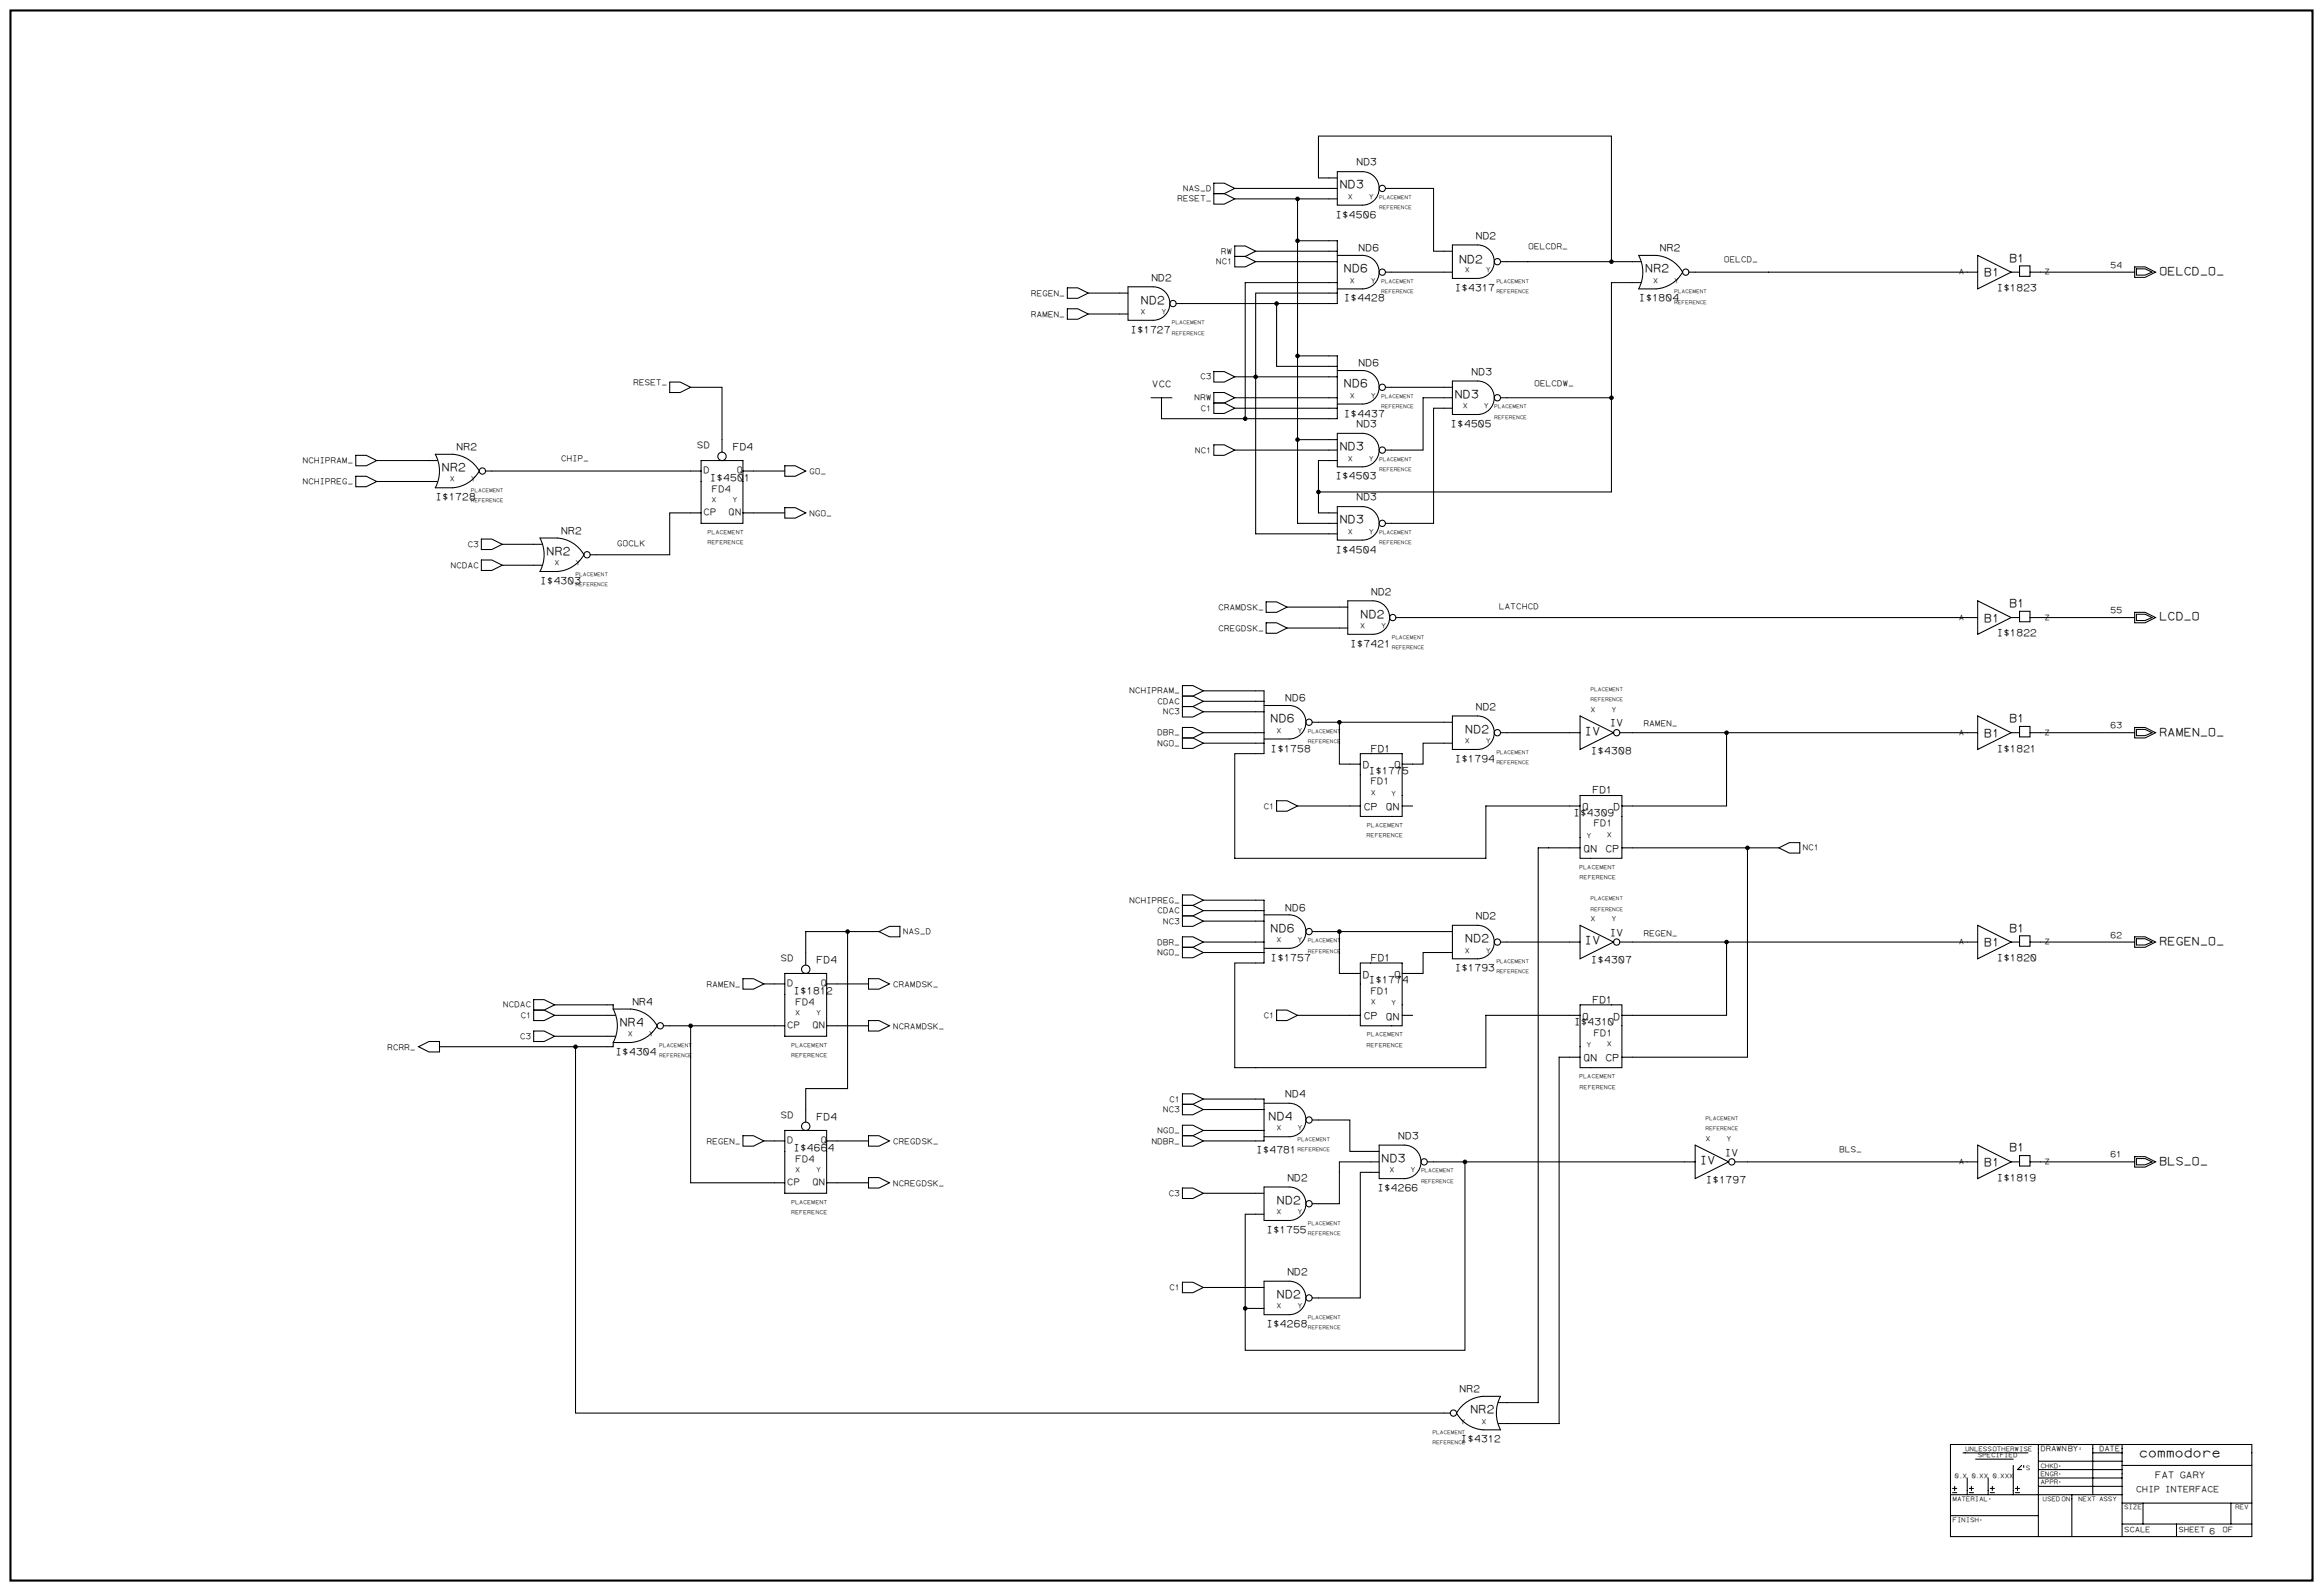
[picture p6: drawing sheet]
<svg xmlns="http://www.w3.org/2000/svg" width="1189mm" height="814mm" viewBox="0 0 1189 814" stroke-linecap="round" stroke-linejoin="round" font-family="sans-serif">
<defs><g id="words">
<text font-size="6.5" x="1094" y="745">commodore</text>
<g font-size="5.9">
<text x="685" y="96">ND3</text>
<text x="746" y="134">ND2</text>
<text x="1028" y="134">B1</text>
<text x="687" y="139">ND6</text>
<text x="842" y="139">NR2</text>
<text x="1015" y="141">B1</text>
<text x="1105" y="141">OELCD_O_</text>
<text x="584" y="155">ND2</text>
<text x="687" y="198">ND6</text>
<text x="744" y="203">ND3</text>
<text x="685" y="230">ND3</text>
<text x="226" y="241">NR2</text>
<text x="685" y="268">ND3</text>
<text x="279" y="284">NR2</text>
<text x="1028" y="311">B1</text>
<text x="696" y="316">ND2</text>
<text x="1105" y="317">LCD_O</text>
<text x="1015" y="318">B1</text>
<text x="650" y="369">ND6</text>
<text x="1028" y="369">B1</text>
<text x="750" y="375">ND2</text>
<text x="811" y="376">IV</text>
<text x="1015" y="377">B1</text>
<text x="1105" y="376">RAMEN_O_</text>
<text x="650" y="477">ND6</text>
<text x="1028" y="477">B1</text>
<text x="750" y="482">ND2</text>
<text x="811" y="483">IV</text>
<text x="1015" y="484">B1</text>
<text x="1105" y="483">REGEN_O_</text>
<text x="317" y="525">NR4</text>
<text x="649" y="573">ND4</text>
<text x="1028" y="589">B1</text>
<text x="707" y="594">ND3</text>
<text x="869" y="595">IV</text>
<text x="1015" y="596">B1</text>
<text x="1105" y="596">BLS_O_</text>
<text x="653" y="616">ND2</text>
<text x="653" y="664">ND2</text>
<text x="752" y="723">NR2</text>
</g>
<g font-size="5.2">
<text x="694" y="85">ND3</text>
<text x="683" y="111">I$4506</text>
<text x="755" y="122">ND2</text>
<text x="695" y="129">ND6</text>
<text x="849" y="129">NR2</text>
<text x="589" y="143">ND2</text>
<text x="744" y="149">I$4317</text>
<text x="1021" y="149">I$1823</text>
<text x="687" y="154">I$4428</text>
<text x="838" y="154">I$1804</text>
<text x="578" y="170">I$1727</text>
<text x="695" y="187">ND6</text>
<text x="753" y="192">ND3</text>
<text x="687" y="213">I$4437</text>
<text x="694" y="218">ND3</text>
<text x="742" y="218">I$4505</text>
<text x="233" y="230">NR2</text>
<text x="375" y="230">FD4</text>
<text x="683" y="245">I$4503</text>
<text x="363" y="246">I$4501</text>
<text x="223" y="256">I$1728</text>
<text x="694" y="256">ND3</text>
<text x="287" y="273">NR2</text>
<text x="683" y="283">I$4504</text>
<text x="276" y="299">I$4303</text>
<text x="701" y="304">ND2</text>
<text x="1021" y="326">I$1822</text>
<text x="691" y="331">I$7421</text>
<text x="657" y="359">ND6</text>
<text x="755" y="363">ND2</text>
<text x="823" y="372">IV</text>
<text x="650" y="384">I$1758</text>
<text x="701" y="384">FD1</text>
<text x="744" y="390">I$1794</text>
<text x="814" y="386">I$4308</text>
<text x="1021" y="384">I$1821</text>
<text x="697" y="393">D</text>
<text x="700" y="396">I$1775</text>
<text x="713" y="393">Q</text>
<text x="815" y="406">FD1</text>
<text x="698" y="414">CP</text>
<text x="709" y="414">QN</text>
<text x="805" y="417">I$4309</text>
<text x="809" y="414">Q</text>
<text x="825" y="414">D</text>
<text x="810" y="436">QN</text>
<text x="821" y="436">CP</text>
<text x="657" y="466">ND6</text>
<text x="755" y="470">ND2</text>
<text x="823" y="479">IV</text>
<text x="650" y="492">I$1757</text>
<text x="701" y="492">FD1</text>
<text x="1021" y="492">I$1820</text>
<text x="418" y="493">FD4</text>
<text x="744" y="497">I$1793</text>
<text x="814" y="493">I$4307</text>
<text x="697" y="500">D</text>
<text x="700" y="503">I$1774</text>
<text x="713" y="500">Q</text>
<text x="406" y="509">I$1812</text>
<text x="323" y="514">NR4</text>
<text x="815" y="513">FD1</text>
<text x="698" y="521">CP</text>
<text x="709" y="522">QN</text>
<text x="809" y="522">Q</text>
<text x="825" y="522">D</text>
<text x="805" y="524">I$4310</text>
<text x="315" y="540">I$4304</text>
<text x="810" y="543">QN</text>
<text x="821" y="543">CP</text>
<text x="657" y="561">ND4</text>
<text x="418" y="573">FD4</text>
<text x="715" y="583">ND3</text>
<text x="406" y="589">I$4664</text>
<text x="642" y="590">I$4781</text>
<text x="882" y="591">IV</text>
<text x="658" y="604">ND2</text>
<text x="873" y="605">I$1797</text>
<text x="1021" y="604">I$1819</text>
<text x="705" y="609">I$4266</text>
<text x="648" y="631">I$1755</text>
<text x="658" y="652">ND2</text>
<text x="648" y="679">I$4268</text>
<text x="747" y="712">NR2</text>
<text x="747" y="738">I$4312</text>
</g>
<g font-size="4.8">
<text x="589" y="198">VCC</text>
<text x="357" y="229">SD</text>
<text x="360" y="242">D</text>
<text x="377" y="242">Q</text>
<text x="364" y="252">FD4</text>
<text x="360" y="263">CP</text>
<text x="373" y="263">QN</text>
<text x="701" y="401">FD1</text>
<text x="815" y="423">FD1</text>
<text x="399" y="492">SD</text>
<text x="403" y="504">D</text>
<text x="420" y="504">Q</text>
<text x="701" y="508">FD1</text>
<text x="407" y="514">FD4</text>
<text x="403" y="526">CP</text>
<text x="415" y="526">QN</text>
<text x="815" y="530">FD1</text>
<text x="399" y="572">SD</text>
<text x="403" y="585">D</text>
<text x="420" y="585">Q</text>
<text x="407" y="594">FD4</text>
<text x="403" y="606">CP</text>
<text x="415" y="606">QN</text>
<text x="1102" y="756">FAT GARY</text>
</g>
<g font-size="4.5">
<text x="1080" y="137">54</text>
<text x="1080" y="314">55</text>
<text x="1080" y="372">63</text>
<text x="1080" y="480">62</text>
<text x="1080" y="592">61</text>
<text x="1093" y="763">CHIP INTERFACE</text>
<text x="1130" y="785">6</text>
</g>
<g font-size="4.2">
<text x="605" y="98">NAS_D</text>
<text x="602" y="103">RESET_</text>
<text x="625" y="130">RW</text>
<text x="782" y="128">OELCDR_</text>
<text x="622" y="135">NC1</text>
<text x="882" y="134">OELCD_</text>
<text x="527" y="151">REGEN_</text>
<text x="527" y="162">RAMEN_</text>
<text x="324" y="197">RESET_</text>
<text x="614" y="194">C3</text>
<text x="785" y="198">OELCDW_</text>
<text x="611" y="205">NRW</text>
<text x="614" y="210">C1</text>
<text x="611" y="232">NC1</text>
<text x="155" y="237">NCHIPRAM_</text>
<text x="287" y="236">CHIP_</text>
<text x="414" y="242">GO_</text>
<text x="155" y="248">NCHIPREG_</text>
<text x="414" y="264">NGO_</text>
<text x="239" y="280">C3</text>
<text x="316" y="279">GOCLK</text>
<text x="230" y="290">NCDAC</text>
<text x="623" y="312">CRAMDSK_</text>
<text x="767" y="312">LATCHCD</text>
<text x="623" y="323">CREGDSK_</text>
<text x="578" y="355">NCHIPRAM_</text>
<text x="592" y="360">CDAC</text>
<text x="595" y="365">NC3</text>
<text x="841" y="372">RAMEN_</text>
<text x="592" y="376">DBR_</text>
<text x="592" y="382">NGO_</text>
<text x="646" y="414">C1</text>
<text x="922" y="435">NC1</text>
<text x="578" y="462">NCHIPREG_</text>
<text x="592" y="467">CDAC</text>
<text x="595" y="473">NC3</text>
<text x="462" y="478">NAS_D</text>
<text x="841" y="479">REGEN_</text>
<text x="592" y="483">DBR_</text>
<text x="592" y="489">NGO_</text>
<text x="361" y="505">RAMEN_</text>
<text x="457" y="505">CRAMDSK_</text>
<text x="257" y="515">NCDAC</text>
<text x="266" y="521">C1</text>
<text x="646" y="521">C1</text>
<text x="457" y="526">NCRAMDSK_</text>
<text x="266" y="531">C3</text>
<text x="198" y="537">RCRR_</text>
<text x="598" y="564">C1</text>
<text x="595" y="569">NC3</text>
<text x="592" y="580">NGO_</text>
<text x="361" y="585">REGEN_</text>
<text x="457" y="585">CREGDSK_</text>
<text x="589" y="585">NDBR_</text>
<text x="941" y="589">BLS_</text>
<text x="457" y="606">NCREGDSK_</text>
<text x="598" y="612">C3</text>
<text x="598" y="660">C1</text>
</g>
<g font-size="3.9">
<text x="1002" y="140">A</text>
<text x="1046" y="140">Z</text>
<text x="1002" y="317">A</text>
<text x="1046" y="317">Z</text>
<text x="1002" y="376">A</text>
<text x="1046" y="376">Z</text>
<text x="1002" y="483">A</text>
<text x="1046" y="483">Z</text>
<text x="1002" y="595">A</text>
<text x="1046" y="595">Z</text>
<text x="1044" y="742">DRAWNBY:</text>
<text x="1074" y="742">DATE</text>
<text x="1087" y="784">SCALE</text>
<text x="1115" y="784">SHEET</text>
<text x="1137" y="784">OF</text>
</g>
<g font-size="3.6">
<text x="690" y="102">X</text>
<text x="700" y="102">Y</text>
<text x="750" y="139">X</text>
<text x="760" y="139">Y</text>
<text x="691" y="145">X</text>
<text x="701" y="145">Y</text>
<text x="846" y="145">X</text>
<text x="857" y="145">Y</text>
<text x="584" y="161">X</text>
<text x="594" y="161">Y</text>
<text x="691" y="203">X</text>
<text x="701" y="203">Y</text>
<text x="748" y="209">X</text>
<text x="759" y="209">Y</text>
<text x="690" y="236">X</text>
<text x="700" y="236">Y</text>
<text x="230" y="246">X</text>
<text x="241" y="246">Y</text>
<text x="364" y="257">X</text>
<text x="375" y="257">Y</text>
<text x="690" y="273">X</text>
<text x="700" y="273">Y</text>
<text x="284" y="289">X</text>
<text x="294" y="289">Y</text>
<text x="696" y="321">X</text>
<text x="707" y="321">Y</text>
<text x="814" y="364">X</text>
<text x="824" y="364">Y</text>
<text x="653" y="375">X</text>
<text x="664" y="375">Y</text>
<text x="750" y="380">X</text>
<text x="760" y="380">Y</text>
<text x="701" y="407">X</text>
<text x="712" y="407">Y</text>
<text x="812" y="429">Y</text>
<text x="822" y="428">X</text>
<text x="814" y="471">X</text>
<text x="824" y="471">Y</text>
<text x="653" y="482">X</text>
<text x="664" y="482">Y</text>
<text x="750" y="487">X</text>
<text x="760" y="487">Y</text>
<text x="701" y="514">X</text>
<text x="712" y="514">Y</text>
<text x="407" y="519">X</text>
<text x="418" y="519">Y</text>
<text x="321" y="530">X</text>
<text x="332" y="530">Y</text>
<text x="812" y="536">Y</text>
<text x="822" y="535">X</text>
<text x="653" y="578">X</text>
<text x="664" y="578">Y</text>
<text x="873" y="584">X</text>
<text x="883" y="584">Y</text>
<text x="407" y="600">X</text>
<text x="418" y="600">Y</text>
<text x="711" y="600">X</text>
<text x="722" y="600">Y</text>
<text x="653" y="621">X</text>
<text x="664" y="621">Y</text>
<text x="653" y="669">X</text>
<text x="664" y="669">Y</text>
<text x="747" y="728">Y</text>
<text x="758" y="728">X</text>
</g>
<g font-size="3.3">
<text x="1005" y="742">UNLESSOTHERWISE</text>
<text x="1012" y="745">SPECIFIED</text>
<text x="1036" y="752">S</text>
<text x="1044" y="751">CHKD:</text>
<text x="1044" y="755">ENGR:</text>
<text x="1000" y="756">0.X</text>
<text x="1009" y="756">0.XX 0.XXX</text>
<text x="1044" y="759">APPR:</text>
<text x="999" y="768">MATERIAL:</text>
<text x="1045" y="768">USED ON</text>
<text x="1063" y="768">NEXT ASSY</text>
<text x="1087" y="772">SIZE</text>
<text x="1144" y="772">REV</text>
<text x="999" y="779">FINISH:</text>
</g>
<g font-size="2.9">
<text x="362" y="273">PLACEMENT</text>
<text x="362" y="278">REFERENCE</text>
<text x="699" y="423">PLACEMENT</text>
<text x="699" y="428">REFERENCE</text>
<text x="808" y="444">PLACEMENT</text>
<text x="808" y="450">REFERENCE</text>
<text x="699" y="530">PLACEMENT</text>
<text x="405" y="535">PLACEMENT</text>
<text x="699" y="535">REFERENCE</text>
<text x="405" y="541">REFERENCE</text>
<text x="808" y="551">PLACEMENT</text>
<text x="808" y="557">REFERENCE</text>
<text x="405" y="616">PLACEMENT</text>
<text x="405" y="621">REFERENCE</text>
</g>
<g font-size="2.7">
<text x="706" y="102">PLACEMENT</text>
<text x="706" y="107">REFERENCE</text>
<text x="707" y="145">PLACEMENT</text>
<text x="707" y="150">REFERENCE</text>
<text x="766" y="145">PLACEMENT</text>
<text x="766" y="150">REFERENCE</text>
<text x="857" y="150">PLACEMENT</text>
<text x="857" y="155">REFERENCE</text>
<text x="600" y="166">PLACEMENT</text>
<text x="600" y="171">REFERENCE</text>
<text x="707" y="203">PLACEMENT</text>
<text x="707" y="209">REFERENCE</text>
<text x="764" y="209">PLACEMENT</text>
<text x="764" y="214">REFERENCE</text>
<text x="706" y="236">PLACEMENT</text>
<text x="706" y="241">REFERENCE</text>
<text x="241" y="252">PLACEMENT</text>
<text x="241" y="257">REFERENCE</text>
<text x="706" y="273">PLACEMENT</text>
<text x="706" y="278">REFERENCE</text>
<text x="294" y="294">PLACEMENT</text>
<text x="294" y="300">REFERENCE</text>
<text x="712" y="327">PLACEMENT</text>
<text x="712" y="332">REFERENCE</text>
<text x="814" y="353">PLACEMENT</text>
<text x="814" y="359">REFERENCE</text>
<text x="669" y="375">PLACEMENT</text>
<text x="669" y="380">REFERENCE</text>
<text x="766" y="386">PLACEMENT</text>
<text x="766" y="391">REFERENCE</text>
<text x="814" y="460">PLACEMENT</text>
<text x="814" y="466">REFERENCE</text>
<text x="669" y="482">PLACEMENT</text>
<text x="669" y="487">REFERENCE</text>
<text x="766" y="493">PLACEMENT</text>
<text x="766" y="498">REFERENCE</text>
<text x="337" y="535">PLACEMENT</text>
<text x="337" y="541">REFERENCE</text>
<text x="873" y="573">PLACEMENT</text>
<text x="873" y="578">REFERENCE</text>
<text x="664" y="584">PLACEMENT</text>
<text x="664" y="589">REFERENCE</text>
<text x="727" y="600">PLACEMENT</text>
<text x="727" y="605">REFERENCE</text>
<text x="669" y="626">PLACEMENT</text>
<text x="669" y="632">REFERENCE</text>
<text x="669" y="675">PLACEMENT</text>
<text x="669" y="680">REFERENCE</text>
<text x="733" y="734">PLACEMENT</text>
<text x="733" y="739">REFERENCE</text>
</g>
</g></defs>
<path d="M5 5h1178v804h-1178z" fill="#fff" stroke="#fff" stroke-width=".51"/>
<path d="M5 5h1178v804h-1178z" fill="none" stroke="#000" stroke-width="1.1"/>
<g fill="none" stroke="#000" stroke-width=".54">
<path d="M621 94h5l6 2-6 3h-5zM621 99h5l6 3-6 2h-5zM632 96h52M684 91h-9v-21h149v64M684 88h13a9 9 0 0 1 9 8 9 9 0 0 1-9 9h-13zM709 96h24v33h10M632 102h32M684 102h-20v166h20M632 131h5l5 3-5 3h-5zM632 126h5l5 3-5 2h-5zM642 129h42M642 134h42"/>
<path d="M664 123h20v32h-82M684 131h13a9 9 0 0 1 9 8 9 9 0 0 1-9 9h-13M709 139h34M743 125h13a9 9 0 0 1 8 9 9 9 0 0 1-8 8h-13zM768 134h71M838 131h9a17 17 0 0 1 14 8 17 17 0 0 1-14 9h-9a18 18 0 0 0 0-17zM864 139h148M1012 131l17 8-17 9zM1029 139h4v-3h6v5h-6v-2M1039 139h53M1092 137h5l6 2-6 3h-5zM1093 138h4l4 1-4 2h-4z"/>
<path d="M546 158h5l6 3-6 2h-5zM546 147h5l6 3-6 3h-5zM557 150h20M577 147h13a9 9 0 0 1 9 8 9 9 0 0 1-9 9h-13zM653 155v32h31M684 150h-42v123h42M684 145h-47v69M839 145h-15v107h-149M557 161h20M343 195h5l5 3-5 3h-5zM353 198h16v33M621 190h5l6 3-6 2h-5z"/>
<path d="M632 193h52M664 182h20v32h-90v-11M684 190h13a9 9 0 0 1 9 8 9 9 0 0 1-9 9h-13M709 198h34M743 195h13a9 9 0 0 1 8 8 9 9 0 0 1-8 9h-13zM589 203h11M621 201h5l6 2-6 3h-5zM621 206h5l6 3-6 2h-5zM632 209h52M632 203h52M743 209h-10v59h-24M743 203h-15v27h-19"/>
<path d="M768 203h56M182 233h5l6 3-6 2h-5zM193 236h31M223 232h9a17 17 0 0 1 13 9 17 17 0 0 1-13 9h-9a18 18 0 0 0 0-18zM359 236h21v32h-21zM402 238h5l5 3-5 3h-5zM621 228h5l6 2-6 3h-5zM632 230h52M664 225h20M684 236h-9v26h9M684 222h13a9 9 0 0 1 9 8 9 9 0 0 1-9 9h-13zM182 244h5l6 2-6 3h-5z"/>
<path d="M193 246h31M248 241h111M380 241h22M402 260h5l5 2-5 3h-5zM684 259h13a9 9 0 0 1 9 9 9 9 0 0 1-9 8h-13zM246 276h6l5 2-5 3h-6zM257 278h20M276 275h9a17 17 0 0 1 14 9 17 17 0 0 1-14 8h-9a18 18 0 0 0 0-17zM359 262h-16v22h-41M380 262h22M246 286h6l5 3-5 3h-6zM257 289h20"/>
<path d="M648 319h5l5 2-5 3h-5zM648 308h5l5 3-5 2h-5zM658 311h32M690 307h12a9 9 0 0 1 9 9 9 9 0 0 1-9 8h-12zM714 316h298M1012 307l17 9-17 8zM1029 316h4v-3h6v5h-6v-2M1039 316h53M1092 313h5l6 3-6 3h-5zM1093 314h4l4 2-4 1h-4zM658 321h32M605 356h5l6 3-6 2h-5z"/>
<path d="M605 351h5l6 2-6 3h-5zM616 353h31v33h-15v53h128v-27h48M616 359h31M605 377h5l6 3-6 3h-5zM605 372h5l6 3-6 2h-5zM605 361h5l6 3-6 3h-5zM616 375h31M616 364h31M647 361h13a9 9 0 0 1 8 8 9 9 0 0 1-8 9h-13M671 369h72M685 369v22h11M743 366h13a9 9 0 0 1 8 9 9 9 0 0 1-8 8h-13z"/>
<path d="M768 375h40M808 366l18 9-18 8zM829 375h183M883 375v37h-53M1012 366l17 9-17 8zM1029 375h4v-3h6v5h-6v-2M1039 375h53M1092 372h5l6 3-6 2h-5zM1093 373h4l4 2-4 1h-4zM616 380h31M696 386h21v32h-21zM743 380h-15v11h-11"/>
<path d="M653 410h5l6 2-6 3h-5zM664 412h32M717 412h6M808 407h22v32h-22zM808 434h-21v283h-20M830 434h80M894 434v107h-64M910 434l5-3h6v5h-6zM605 458h5l6 2-6 3h-5zM434 477v80h-22v17M450 477l5-3h5v5h-5zM450 477h-38v17"/>
<path d="M605 479h5l6 3-6 3h-5zM605 469h5l6 2-6 3h-5zM605 463h5l6 3-6 3h-5zM616 460h31v33h-15v53h128v-27h48M616 466h31M616 471h31M647 468h13a9 9 0 0 1 8 9 9 9 0 0 1-8 8h-13M671 477h72M685 477v21h11M743 473h13a9 9 0 0 1 8 9 9 9 0 0 1-8 8h-13zM808 473l18 9-18 8zM1012 473l17 9-17 8z"/>
<path d="M1092 479h5l6 3-6 3h-5zM402 498h21v32h-21zM605 485h5l6 2-6 3h-5zM616 482h31M616 487h31M696 493h21v32h-21zM743 487h-15v11h-11M768 482h40M829 482h183M883 482v37h-53M1029 482h4v-3h6v5h-6v-2M1039 482h53"/>
<path d="M1093 480h4l4 2-4 1h-4zM273 517h5l6 2-6 3h-5zM273 511h5l6 3-6 3h-5zM284 519h31M284 514h30v2M314 516a18 18 0 0 1 0 17M314 516h9a17 17 0 0 1 13 9 17 17 0 0 1-13 8h-9M380 501h5l6 2-6 3h-5zM391 503h11M423 503h21M444 501h6l5 2-5 3h-6zM653 517h5l6 2-6 3h-5z"/>
<path d="M664 519h32M717 519h6M808 514h22v32h-22zM214 535l6-2h5v5h-5zM273 527h5l6 3-6 3h-5zM284 530h31M294 535v188h448M314 533v2h-89M339 525h63M353 525v80h49M423 525h21M444 522h6l5 3-5 2h-6z"/>
<path d="M605 560h5l6 2-6 3h-5zM808 541h-10v187h-31M402 578h21v32h-21zM605 576h5l6 2-6 3h-5zM605 565h5l6 3-6 2h-5zM616 562h31v22h-31M616 568h31M616 578h31M647 564h13a9 9 0 0 1 8 9 9 9 0 0 1-8 8h-13M671 573h20v16h15M380 581h5l6 3-6 2h-5zM391 584h11"/>
<path d="M423 584h21M444 581h6l5 3-5 2h-6zM605 581h5l6 3-6 2h-5zM706 594h-21v22h-14M706 600h-10v64h-25M706 586h12a9 9 0 0 1 9 8 9 9 0 0 1-9 9h-12zM730 594h20M867 594h-117v97h-113v-22h10M867 586l17 8-17 9zM888 594h124M1012 586l17 8-17 9zM1029 594h4v-3h6v5h-6v-2"/>
<path d="M1039 594h53M1092 592h5l6 2-6 3h-5zM1093 593h4l4 1-4 2h-4zM423 605h21M444 602h6l5 3-5 3h-6zM605 608h5l6 2-6 3h-5zM616 610h31M647 607h13a9 9 0 0 1 8 9 9 9 0 0 1-8 8h-13zM647 621h-10v48M605 656h5l6 3-6 2h-5zM616 659h31M647 655h13a9 9 0 0 1 8 9 9 9 0 0 1-8 9h-13z"/>
<path d="M748 719a17 17 0 0 1 11-5h9a18 18 0 0 0 0 17h-9a17 17 0 0 1-14-8zM998 739h154v47h-154zM1043 739v47M1071 739v26M1086 739v47M1004 743h34M1006 756v9M1011 746h19M1017 756v9M1030 750v15M1034 750l-2 2h2M1035 750v1"/>
<path d="M1043 756h43M1043 752h43M1043 747h43M1071 743h15M1086 750h66M998 765h88M998 775h45M999 764h2M999 761h2M1000 760v2M1008 764h2M1008 761h2"/>
<path d="M1009 760v2M1018 764h2M1018 761h2M1019 760v2M1031 764h2M1031 761h2M1032 760v2M1043 760h43M1060 765v21M1086 780h66M1086 769h66M1096 769v11"/>
<path d="M1114 780v6M1141 769v11"/>
<circle cx="707" cy="96" r="1.6"/>
<circle cx="707" cy="139" r="1.6"/>
<circle cx="766" cy="134" r="1.6"/>
<circle cx="862" cy="139" r="1.6"/>
<circle cx="600" cy="155" r="1.6"/>
<circle cx="707" cy="198" r="1.6"/>
<circle cx="766" cy="203" r="1.6"/>
<circle cx="369" cy="233" r="2.1"/>
<circle cx="707" cy="230" r="1.6"/>
<circle cx="247" cy="241" r="1.6"/>
<circle cx="707" cy="268" r="1.6"/>
<circle cx="300" cy="284" r="1.6"/>
<circle cx="713" cy="316" r="1.6"/>
<circle cx="670" cy="369" r="1.6"/>
<circle cx="766" cy="375" r="1.6"/>
<circle cx="827" cy="375" r="1.6"/>
<circle cx="670" cy="477" r="1.6"/>
<circle cx="412" cy="496" r="2.1"/>
<circle cx="766" cy="482" r="1.6"/>
<circle cx="827" cy="482" r="1.6"/>
<circle cx="338" cy="525" r="1.6"/>
<circle cx="412" cy="576" r="2.1"/>
<circle cx="670" cy="573" r="1.6"/>
<circle cx="729" cy="594" r="1.6"/>
<circle cx="886" cy="594" r="1.6"/>
<circle cx="670" cy="616" r="1.6"/>
<circle cx="670" cy="664" r="1.6"/>
<circle cx="744" cy="723" r="1.6"/>
</g>
<g fill="#000" stroke="#000" stroke-width=".54">
<circle cx="664" cy="102" r=".9"/>
<circle cx="664" cy="123" r=".9"/>
<circle cx="824" cy="134" r=".9"/>
<circle cx="653" cy="155" r=".9"/>
<circle cx="642" cy="193" r=".9"/>
<circle cx="664" cy="182" r=".9"/>
<circle cx="637" cy="214" r=".9"/>
<circle cx="824" cy="203" r=".9"/>
<circle cx="664" cy="225" r=".9"/>
<circle cx="675" cy="252" r=".9"/>
<circle cx="685" cy="369" r=".9"/>
<circle cx="883" cy="375" r=".9"/>
<circle cx="894" cy="434" r=".9"/>
<circle cx="434" cy="477" r=".9"/>
<circle cx="685" cy="477" r=".9"/>
<circle cx="883" cy="482" r=".9"/>
<circle cx="294" cy="535" r=".9"/>
<circle cx="353" cy="525" r=".9"/>
<circle cx="750" cy="594" r=".9"/>
<circle cx="637" cy="669" r=".9"/>
</g>
<use href="#words"/>
</svg>
